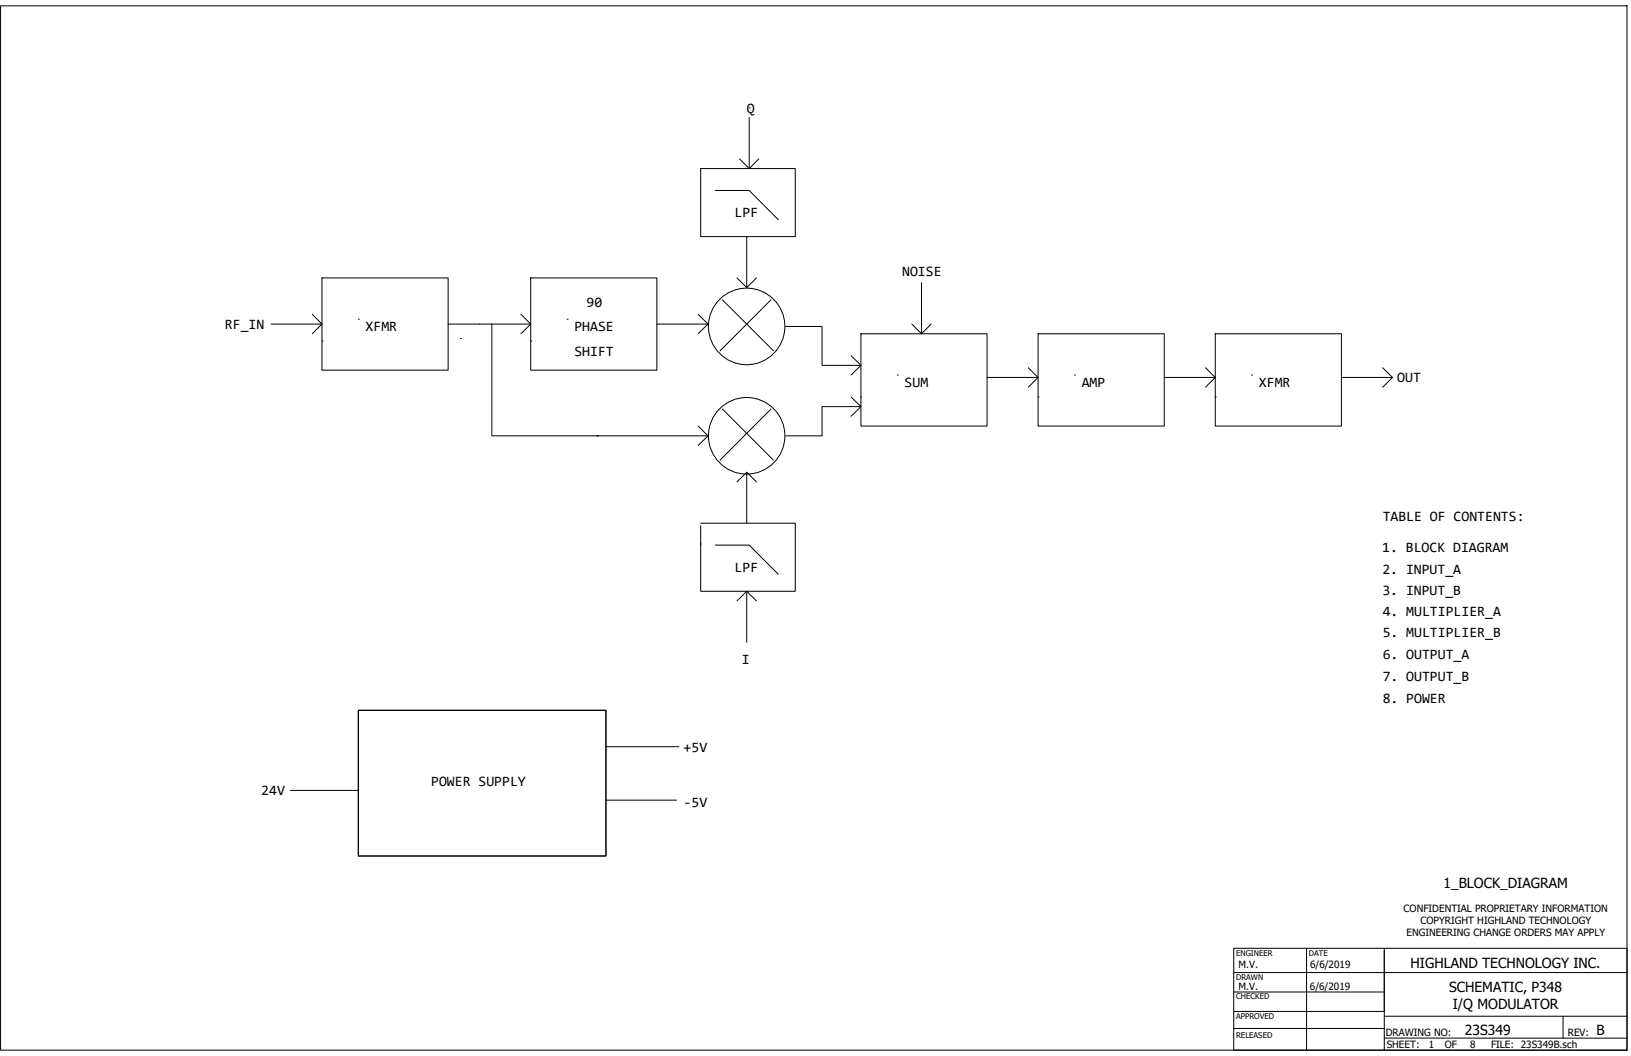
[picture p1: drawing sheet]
<svg xmlns="http://www.w3.org/2000/svg" width="432mm" height="279mm" viewBox="0 0 432 279" stroke-linecap="round" stroke-linejoin="round" font-family="sans-serif">
<defs><g id="words">
<g font-size="3.8">
<text x="197.7" y="29.8">Q</text>
<text x="194.5" y="57.4">LPF</text>
<text x="238.8" y="72.9">NOISE</text>
<text x="155.3" y="81.3">90</text>
<text x="59.5" y="87">RF_IN</text>
<text x="96.8" y="87.7">XFMR</text>
<text x="152.1" y="87.7">PHASE</text>
<text x="152.1" y="94.1">SHIFT</text>
<text x="369.9" y="101.2">OUT</text>
<text x="239.5" y="102.4">SUM</text>
<text x="286.4" y="102.4">AMP</text>
<text x="333.3" y="102.4">XFMR</text>
<text x="366.1" y="137.8">TABLE OF CONTENTS:</text>
<text x="365.9" y="146">1. BLOCK DIAGRAM</text>
<text x="194.5" y="151.3">LPF</text>
<text x="366" y="151.7">2. INPUT_A</text>
<text x="366" y="157.5">3. INPUT_B</text>
<text x="366.1" y="162.9">4. MULTIPLIER_A</text>
<text x="366.1" y="168.7">5. MULTIPLIER_B</text>
<text x="196.4" y="175.7">I</text>
<text x="366.1" y="174.4">6. OUTPUT_A</text>
<text x="366.1" y="180.2">7. OUTPUT_B</text>
<text x="366.1" y="186">8. POWER</text>
<text x="181" y="198.9">+5V</text>
<text x="114.2" y="207.9">POWER SUPPLY</text>
<text x="69.2" y="210.4">24V</text>
<text x="181" y="213.6">‐5V</text>
</g>
<g font-size="3.7">
<text x="382.2" y="234.8">1_BLOCK_DIAGRAM</text>
<text x="373.4" y="256">HIGHLAND TECHNOLOGY INC.</text>
<text x="383.6" y="262.5">SCHEMATIC, P348</text>
<text x="384.6" y="267">I/Q MODULATOR</text>
<text x="387.8" y="274">23S349</text>
<text x="422.7" y="273.9">B</text>
</g>
<g font-size="2.6">
<text x="371.6" y="241.3">CONFIDENTIAL PROPRIETARY INFORMATION</text>
<text x="376.1" y="244.5">COPYRIGHT HIGHLAND TECHNOLOGY</text>
<text x="372.3" y="247.7">ENGINEERING CHANGE ORDERS MAY APPLY</text>
<text x="327.9" y="256">M.V.</text>
<text x="346.8" y="256.2">6/6/2019</text>
<text x="327.9" y="261.9">M.V.</text>
<text x="346.8" y="261.9">6/6/2019</text>
<text x="366.9" y="274">DRAWING NO:</text>
<text x="415.1" y="274">REV:</text>
<text x="367.1" y="277.2">SHEET:</text>
<text x="378.3" y="277.2">1</text>
<text x="382.5" y="277.2">OF</text>
<text x="389.2" y="277.2">8</text>
<text x="394.7" y="277.2">FILE: 23S349B.sch</text>
</g>
<g font-size="2.1">
<text x="327.3" y="252.8">ENGINEER</text>
<text x="346.5" y="252.8">DATE</text>
<text x="327.3" y="259.2">DRAWN</text>
<text x="327.3" y="264.4">CHECKED</text>
<text x="327.3" y="269.5">APPROVED</text>
<text x="327.3" y="274.7">RELEASED</text>
</g>
</g></defs>
<g fill="none" stroke="#000" stroke-width=".26">
<path d="M.1 1.5h430.6v276.4h-430.6zM198.4 28.6h.1M198.4 31.1v13.5M185.5 44.6h25v18h-25zM189.4 50.4h9l7.6 7.7M195.8 42l2.6 2.6 2.5-2.6M85.2 73.5h33.4v24.4h-33.4zM140.5 73.5h33.4v24.4h-33.4zM191.3 79.3l13.5 13.5M195.1 73.5l2.6 2.6 2.6-2.6M197.7 62.6v13.5M204.1 79.3l-13.5 13.5"/>
<path d="M244 74.8v13.5M71.7 85.7h13.5M82.7 83.2l2.5 2.5-2.5 2.6M85.2 90.3h.1M94.9 84.5h.1M118.6 85.7h21.9M121.9 89.6h.1M130.2 85.7v29.6h28.3M137.9 83.2l2.6 2.5-2.6 2.6M140.5 90.3h.1M150.1 84.5h.1M173.9 85.7h13.5"/>
<path d="M184.8 83.2l2.6 2.5-2.6 2.6M208 86.4h9.6v10.3h10.3M225.3 94.1l2.6 2.6-2.6 2.5M227.9 88.3h33.4v24.4h-33.4zM237.5 99.2h.1M241.4 85.7l2.6 2.6 2.5-2.6M261.3 99.9h13.5M272.2 97.3l2.6 2.6-2.6 2.5M274.8 88.3h33.4v24.4h-33.4zM284.5 99.2h.1M308.2 99.9h13.5M319.2 97.3l2.5 2.6-2.5 2.5"/>
<path d="M321.7 88.3h33.4v24.4h-33.4zM331.4 99.2h.1M355.1 99.9h13.6M366.1 97.3l2.6 2.6-2.6 2.5M157.9 115.3h29.5M184.8 112.7l2.6 2.6-2.6 2.6M191.3 108.2l13.5 13.6M204.1 108.2l-13.5 13.6M225.3 105l2.6 2.6-2.6 2.6M227.9 105h.1M227.9 107.6h-10.3v7.7h-9.6M274.8 105h.1"/>
<path d="M321.7 105h.1M185.5 138.4h25v18h-25v-17.3M195.1 127.5l2.6-2.6 2.6 2.6M197.7 124.9v13.5M185.5 143.6v.6M189.4 144.2h9l7.6 7.7M195.1 159l2.6-2.6 2.6 2.6M197.7 156.4v13.5M94.9 187.9h65.5v38.6h-65.5zM160.4 197.6h19.3M76.9 209.1h18M160.4 211.7h18.7"/>
<path d="M326.6 257.3h104.1M345.9 250.9h20.6M366.5 251.6v26.3M326.6 272.1h39.9M326.6 262.5h39.9M326.6 267.6h39.9v-16.7h64.2v27h-104.1zM326.6 267.6v-16.7h19.3v27M366.5 268.9h64.2M366.5 274.7h64.2M413.8 268.8v5.8"/>
<circle cx="197.7" cy="86.4" r="10.1"/>
<circle cx="197.7" cy="115.3" r="10.1"/>
</g>
<use href="#words"/>
</svg>
